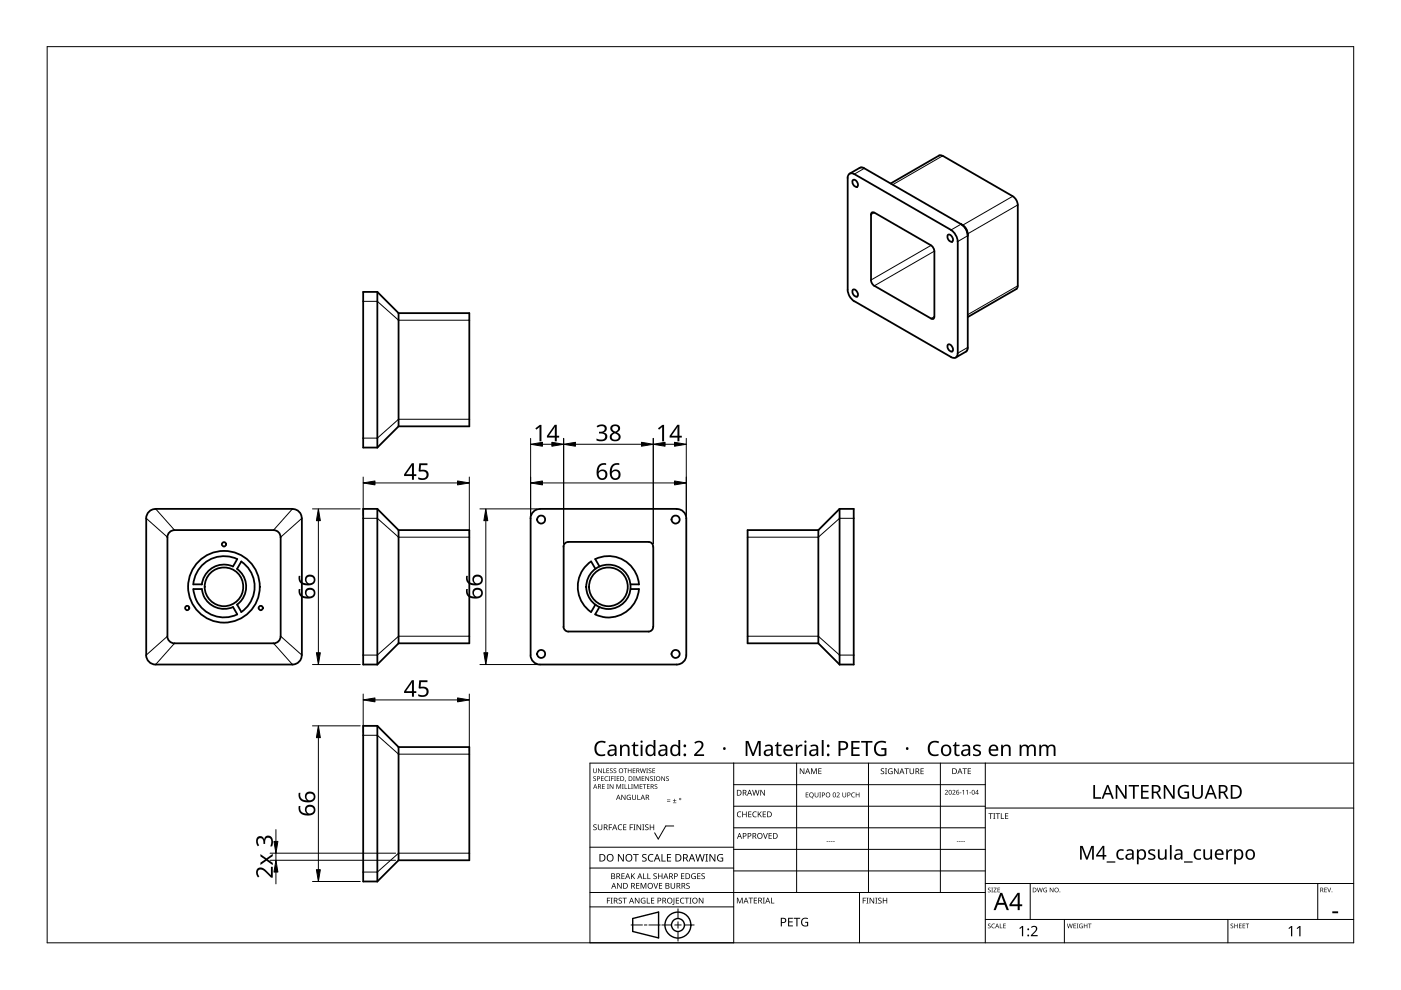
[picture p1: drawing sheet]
<svg xmlns="http://www.w3.org/2000/svg" width="297mm" height="210mm" viewBox="0 0 297 210" stroke-linecap="round" stroke-linejoin="round" font-family="sans-serif">
<g fill="none" stroke="#000" stroke-width=".38">
<path d="M179.7 37.7v23.7M180.1 36.8l2.3-1.3 .7 .1 21 12.1M180.9 38.2a.95 .95 0 0 1 .8 1.4 .95 .95 0 0 1-.8-1.4zM181.1 36.9a.86 .86 0 0 0-1-.1 .86 .86 0 0 0-.4 .9M181.1 36.9l20.5 11.9a3.3 3.3 0 0 1 1.4 2.4M199.1 33l.5-.1 .3 .2M199.1 33l-10.3 5.9M199.9 33l14.8 8.6a2.3 2.3 0 0 1 1.1 1.8v17.2M184.7 45.5l.2-.4h.5l12 6.9M184.7 59.4l.2 .7 .5 .5M184.7 45.5v13.9M197.4 52l.6 .8 .1 .5"/>
<path d="M198.1 53.2v13.9M201 49.8a1 1 0 0 1 .9 1.4 .97 .97 0 0 1-.9-1.4zM203.1 51.2v23.7M203.8 47.5a3.1 3.1 0 0 1 1.4 2.5M204.1 47.8a2.15 2.15 0 0 1 1 1.8M205.2 49.6v24.2l-.3 .7-2.3 1.3M80 61.9v33M80 61.9h-3v33h3M80 61.9l4.5 4.5M84.5 66.4v24M84.5 66.4h15v24h-15M179.7 61.4a3.3 3.3 0 0 0 1.4 2.5l20.5 11.8a.83 .83 0 0 0 1 .1 .83 .83 0 0 0 .4-.9"/>
<path d="M180.9 61.4a1 1 0 0 1 .8 1.5 .97 .97 0 0 1-.8-1.5zM185.4 60.6l12 6.9 .5 .1 .2-.4M201 73a1 1 0 0 1 .9 1.5 1 1 0 0 1-.9-1.5zM215.5 61.3l-10.3 5.9M215.8 60.6l-.3 .7M84.5 90.4l-4.5 4.5M31 109.9v29M33 107.9a1.98 1.98 0 0 0-2 2M35.5 113.9v21M37 112.4a1.52 1.52 0 0 0-1.5 1.5M37 112.4h21M50.3 118.5a6.5 6.5 0 0 0-9.3 5.4"/>
<path d="M50.3 118.5l-.9 1.6a4.7 4.7 0 0 0-6.6 3.8M58 112.4a1.45 1.45 0 0 1 1.5 1.5M59.5 113.9v21M62 107.9a1.92 1.92 0 0 1 2 2M62 107.9h-29M64 109.9v29M80 107.9h-3v33h3M80 107.9v33M80 107.9l4.5 4.5M84.5 112.4v24M84.5 112.4h15v24h-15M112.5 109.9a2.04 2.04 0 0 1 2-2h29a1.97 1.97 0 0 1 2 2"/>
<path d="M112.5 109.9v29M119.5 115.9a1.04 1.04 0 0 1 1-1h17a.96 .96 0 0 1 1 1M119.5 115.9v17M125.3 119.1a6.5 6.5 0 0 0 0 10.7M125.3 119l.9 1.6M126.2 118.5a6.5 6.5 0 0 1 9.3 5.4M126.2 118.5l.9 1.6M138.5 115.9v17M145.5 109.9v29M173.5 112.4v24M173.5 112.4h-15v24h15M178 107.9l-4.5 4.5"/>
<path d="M178 107.9h3v33h-3M178 107.9v33M31 138.9a2.02 2.02 0 0 0 2 2M35.5 134.9a1.56 1.56 0 0 0 1.5 1.5M41 124.9a6.5 6.5 0 0 0 9.3 5.4M41 123.9h1.8M42.8 124.9a4.7 4.7 0 0 0 6.6 3.8l.9 1.6M42.8 124.9h-1.8M50.3 120.6l.8-1.5a6.5 6.5 0 0 1 0 10.7l-.8-1.6a4.7 4.7 0 0 0-.1-7.6M58 136.4h-21M59.5 134.9a1.47 1.47 0 0 1-1.5 1.5M64 138.9a1.95 1.95 0 0 1-2 2"/>
<path d="M84.5 136.4l-4.5 4.5M112.5 138.9a2.03 2.03 0 0 0 2 2h29a2 2 0 0 0 2-2M119.5 132.9a1.09 1.09 0 0 0 1 1h17a.95 .95 0 0 0 1-1M126.2 128.2l-.9 1.6M127.1 128.7l-.9 1.6M133.7 124.9h1.8a6.5 6.5 0 0 1-9.3 5.4M133.7 123.9h1.8M173.5 136.4l4.5 4.5M62 140.9h-29M80 153.9h-3v33h3M80 153.9v33M80 153.9l4.5 4.5"/>
<path d="M84.5 158.4v24M84.5 158.4h15v24h-15M84.5 182.4l-4.5 4.5"/>
<circle cx="47.5" cy="115.4" r=".44"/>
<circle cx="114.7" cy="110.1" r=".86"/>
<circle cx="143.2" cy="110.1" r=".86"/>
<circle cx="39.7" cy="128.9" r=".45"/>
<circle cx="47.5" cy="124.4" r="7.6"/>
<circle cx="47.5" cy="124.4" r="4.1"/>
<circle cx="55.3" cy="128.9" r=".44"/>
<circle cx="114.7" cy="138.6" r=".86"/>
<circle cx="129" cy="124.4" r="4.1"/>
<circle cx="129" cy="124.4" r="4.7"/>
<circle cx="143.2" cy="138.6" r=".86"/>
</g>
<g fill="none" stroke="#000" stroke-width=".21">
<path d="M183.3 35.7l-2.2 1.2M199.9 33l-10.6 6.2M185.4 45.1l-.7 .4M197.4 52l-12.7 7.4M198.1 53.2l-12.7 7.4M203.8 47.5l-2.2 1.3M205.2 50l-2.1 1.2M214.7 41.6l-10.6 6.1M215.8 43.4l-10.6 6.2M77 63.9h3l4.5 4h15M198.1 67.1l-.7 .4M205.2 73.7l-2.1 1.2"/>
<path d="M215.8 60.6l-10.6 6.1M99.5 88.9h-15l-4.5 4h-3M31 109.9l4.5 4M33 107.9l4 4.5M62 107.9l-4 4.5M64 109.9l-4.5 4M77 109.9h3l4.5 4h15M181 109.9h-3l-4.5 4h-15M35.5 134.9l-4.5 4M37 136.4l-4 4.5M58 136.4l4 4.5M59.5 134.9l4.5 4"/>
<path d="M99.5 134.9h-15l-4.5 4h-3M158.5 134.9h15l4.5 4h3M77 155.9h3l4.5 4h15M99.5 180.9h-15l-4.5 4h-3"/>
</g>
<path d="M10 9.9h277v190h-277z" fill="none" stroke="#000" stroke-width=".21"/>
<g fill="none" stroke="#000" stroke-width=".21">
<path d="M125.1 179.6h30.5M142.8 175.1h-1.6l-1.6 2.8-.8-1.3M155.6 166.4h53.3M155.6 161.8v38.1h-30.5v-38.1h161.9M168.9 161.8v27.4M184.1 161.8v27.4M199.4 161.8v27.4M208.9 170.9h-53.3M208.9 175.5h-53.3M208.9 161.8v38.1M287 171.3h-78.1M125.1 192.3h30.5"/>
<path d="M125.1 189.2h83.8M133.8 196.1h2.4M136.6 196.1h.6M140 196.1h-2.4M140.3 196.1h2.1M143.1 196.1h1.3M143.7 195.4v1.4M143.7 197.5v2M143.7 192.7v2M147.2 196.1h-2.1M155.6 180.1h53.3M155.6 184h-30.5"/>
<path d="M182.2 189.2v10.7M208.9 184.7h-53.3M218.4 187.3v7.6M225.7 194.9v5M260.3 194.9v5M279.4 187.3v7.6M287 194.9h-78.1M287 187.3h-78.1"/>
</g>
<g fill="#000">
<path d="M141.4 169.8h.7v.2h-.7zM141.4 169.5h.7v.1h-.7zM142.7 170.2h.7v.1h-.7zM143 169.4l.1 .3h.3l-.3 .1v.3l-.1-.3h-.3l.3-.1zM170.8 168h.6v.1h-.4v.4h.4v.1h-.4v.3h.4v.2h-.6zM172.7 168h.2v.7a.26 .26 0 0 0 .2 .3 .26 .26 0 0 0 .3-.3v-.7h.1v.7a.39 .39 0 0 1-.4 .4 .39 .39 0 0 1-.4-.4zM173.7 168h.4l-.1 .1 .1 1h-.4l.1-.1zM177.4 168.1a.37 .37 0 0 1 .6 .1 .37 .37 0 0 1-.3 .5l-.2 .2h.5v.2h-.6l.2-.4a.27 .27 0 0 0 .3-.4 .27 .27 0 0 0-.4-.1zM178.6 168h.1v.7a.26 .26 0 0 0 .3 .3 .26 .26 0 0 0 .3-.3v-.7h.1v.7a.39 .39 0 0 1-.4 .4 .39 .39 0 0 1-.4-.4zM180.6 168.2l.4-.2 .3 .1-.1 .1a.41 .41 0 0 0-.6 .4 .41 .41 0 0 0 .6 .3 .48 .48 0 0 1-.7-.1 .48 .48 0 0 1 .1-.6zM181.4 168h.2v.5h.5v-.5h.1v1.1h-.1v-.5h-.5v.5h-.2zM216.1 196.8l.6-.5h.2v2.2h-.2v-1.9l-.4 .4z"/>
<path d="M218.6 196.5a.76 .76 0 0 1 1.2 0 .76 .76 0 0 1-.3 1.2l-.6 .6h1.1v.2h-1.4v-.2l.7-.8a.52 .52 0 0 0 .3-.8 .52 .52 0 0 0-.9 0zM273.2 196.8l.6-.5h.2v2.2h-.3v-1.9l-.4 .4zM274.9 196.8l.6-.5h.2v2.2h-.2v-1.9l-.4 .4z"/>
<path d="M144 169.4a.24 .24 0 0 1 .4 0 .24 .24 0 0 1-.4 0zM144.1 169.4a.14 .14 0 0 0 .2 0 .14 .14 0 0 0-.2 0z"/>
<path d="M171.7 168.2l.2-.2a.47 .47 0 0 1 .6 .5l-.3 .5 .3 .3-.4-.2a.54 .54 0 0 1-.5-.4 .54 .54 0 0 1 .1-.5zM171.7 168.5a.4 .4 0 0 0 .8 0 .4 .4 0 0 0-.8 0z"/>
<path d="M174.3 168h.2a.34 .34 0 0 1 .4 .4 .34 .34 0 0 1-.5 .3v.4h-.1zM174.4 168.1v.4a.25 .25 0 0 0 .4-.2 .25 .25 0 0 0-.4-.2z"/>
<path d="M175 168.5a.51 .51 0 0 1 1 0 .51 .51 0 0 1-1 0zM175.2 168.5a.4 .4 0 0 0 .8 0 .4 .4 0 0 0-.8 0z"/>
<path d="M176.7 168.1l.3-.1 .2 .3v.5l-.2 .2h-.3l-.1-.2zM176.8 168.2l-.1 .3a.27 .27 0 0 0 .2 .5 .27 .27 0 0 0 .2-.5l-.1-.3z"/>
<path d="M179.7 168h.2a.34 .34 0 0 1 .4 .4 .34 .34 0 0 1-.5 .3v.4h-.1zM179.8 168.1v.4a.25 .25 0 0 0 .4-.2 .25 .25 0 0 0-.4-.2z"/>
<path d="M212.1 189.3h.4l1.4 3.7h-.5l-.4-1.2h-1.5l-.4 1.2h-.4zM212.3 189.8l-.6 1.6h1.2z"/>
<path d="M215.7 189.3h.5v2.4h.5v.4h-.5v.9h-.4v-.9h-1.8v-.3zM215.8 189.8l-1.3 1.9h1.3z"/>
<circle cx="218" cy="198.3" r=".2"/>
<circle cx="218" cy="197" r=".2"/>
</g>
<g fill="none" stroke="#000" stroke-width=".3">
<path d="M134.1 194.7l5.5-1.3v5.5l-5.5-1.4z"/>
<circle cx="143.7" cy="196.1" r="2.74"/>
<circle cx="143.7" cy="196.1" r="1.37"/>
</g>
<g fill="none" stroke="#000" stroke-width=".21">
<path d="M112.5 92.9v16.4M115 94.2h2M119.5 92.9v22.4M122 94.2h14M138.5 92.9v22.4M141 94.2h2M145.5 92.9v16.4M67.5 110.4v28M76.4 107.9h-10.1M77 101.1v8.2M97 102.4h-17.5M99.5 101.1v12.2"/>
<path d="M103 110.4v28M113.9 107.9h-12.1M143 102.4h-28M66.3 140.9h10.1M66.3 153.9h10.1M67.5 156.4v28M77 147.1v8.2M79.5 148.4h17.5M99.5 147.1v12.2M101.8 140.9h12.1M58.5 175.9v2.5M57.3 182.4h26.6"/>
<path d="M57.3 180.9h26.6M58.5 184.9v2.5M58.5 180.9v1.5M76.4 186.9h-10.1"/>
</g>
<g fill="#000" stroke="#000" stroke-width=".21">
<path d="M112.5 94.2l2.5-.4v.8zM117 93.8l2.5 .4-2.5 .4zM119.5 94.2l2.5-.4v.8zM136 93.8l2.5 .4-2.5 .4zM138.5 94.2l2.5-.4v.8zM143 93.8l2.5 .4-2.5 .4zM67.5 107.9l.4 2.5h-.8zM77 102.4l2.5-.4v.8zM97 102l2.5 .4-2.5 .4zM103 107.9l.4 2.5h-.8zM112.5 102.4l2.5-.4v.8zM143 102l2.5 .4-2.5 .4z"/>
<path d="M67.1 138.4h.8l-.4 2.5zM102.6 138.4h.8l-.4 2.5zM67.5 153.9l.4 2.5h-.8zM77 148.4l2.5-.4v.8zM97 148l2.5 .4-2.5 .4zM58.1 178.4h.8l-.4 2.5zM58.5 182.4l.4 2.5h-.8zM67.1 184.4h.8l-.4 2.5z"/>
</g>
<g fill="#000">
<path d="M88.9 98.2h1.7v.4h-1.3l-.1 1a1.17 1.17 0 0 1 1.7 1 1.17 1.17 0 0 1-1.6 1.2l-.6-.2v-.4a1.03 1.03 0 0 0 1.7-.5 .93 .93 0 0 0-1.4-.7l-.2-.1zM113.5 90.8l.9-.7h.4v3.5h-.4v-3.1l-.7 .6zM126.5 90.3a1.25 1.25 0 0 1 1.2-.4 1.25 1.25 0 0 1 1 1 .85 .85 0 0 1-.8 .8 .93 .93 0 0 1 .9 1 .93 .93 0 0 1-1.1 .9l-1.2-.2v-.4a1.24 1.24 0 0 0 1.8-.3 .71 .71 0 0 0-1-.8h-.3v-.4a.81 .81 0 0 0 .9 0 .81 .81 0 0 0 .3-.8 1.02 1.02 0 0 0-1.5-.1zM139.5 90.8l.9-.7h.4v3.5h-.4v-3.1l-.7 .6zM88.9 144.2h1.7v.4h-1.3l-.1 1a1.17 1.17 0 0 1 1.7 1 1.17 1.17 0 0 1-1.6 1.2l-.6-.2v-.4a1.03 1.03 0 0 0 1.7-.5 .93 .93 0 0 0-1.4-.7l-.2-.1zM54.5 177.6a.85 .85 0 0 1 .9-.3 .85 .85 0 0 1 .6 .7 .93 .93 0 0 1 1-.9 .93 .93 0 0 1 .9 1.1l-.2 1.3h-.4a1.24 1.24 0 0 0-.3-1.9 .71 .71 0 0 0-.8 1v.3h-.4a.81 .81 0 0 0 0-.8 .81 .81 0 0 0-.8-.3 1.02 1.02 0 0 0-.1 1.4l-.2 .2a1.65 1.65 0 0 1-.2-1.8zM55.2 181.1l1.3 .9 1.3-1v.5l-1 .7 1 .8v.4l-1.3-.9-1.3 .9v-.5l1-.7-1-.6zM54.5 184.2a1.5 1.5 0 0 1 2.2 .6l.7 .7v-1.7h.4v2.3h-.3l-1.1-1.1a.98 .98 0 0 0-1.7-.3v.5l.3 .6-.3 .2a1.46 1.46 0 0 1-.2-1.8z"/>
<path d="M117.6 90.1h.4v2.3h.6v.4h-.6v.8h-.4v-.8h-1.6v-.4zM117.6 90.5l-1.2 1.9h1.2z"/>
<path d="M129.5 90.3a1.03 1.03 0 0 1 1.3-.3 1.03 1.03 0 0 1 .6 1.2l-.6 .5a1 1 0 0 1 .7 1.3 1 1 0 0 1-1.3 .6 .94 .94 0 0 1-.9-.9 .94 .94 0 0 1 .7-1l-.1-.1a.88 .88 0 0 1-.4-1.3zM129.7 92.6a.7 .7 0 0 0 1.4 0 .7 .7 0 0 0-1.4 0zM129.9 90.9a.58 .58 0 0 0 1.1 0 .58 .58 0 0 0-1.1 0z"/>
<path d="M143.6 90.1h.4v2.3h.6v.4h-.6v.8h-.4v-.8h-1.6v-.4zM143.6 90.5l-1.2 1.9h1.2z"/>
<path d="M87.3 98.2h.5v2.3h.5v.4h-.5v.8h-.5v-.8h-1.6v-.3zM87.3 98.7l-1.2 1.8h1.2z"/>
<path d="M127 98.6l.5-.3 .6-.1h.4v.4a1.18 1.18 0 0 0-1.6 1.4 1.08 1.08 0 0 1 1.7-.2 1.08 1.08 0 0 1-.1 1.7 1.22 1.22 0 0 1-1.5 .1 1.22 1.22 0 0 1-.5-1.4l.1-.9zM126.9 100.6a.76 .76 0 0 0 1.5 0 .76 .76 0 0 0-1.5 0z"/>
<path d="M129.8 98.6l.5-.3 .6-.1h.4v.4a1.18 1.18 0 0 0-1.6 1.4 1.08 1.08 0 0 1 1.6-.2 1.08 1.08 0 0 1 0 1.7 1.22 1.22 0 0 1-1.5 .1 1.22 1.22 0 0 1-.5-1.4l.1-.9zM129.7 100.6a.76 .76 0 0 0 1.5 0 .76 .76 0 0 0-1.5 0z"/>
<path d="M63.3 124.9h.4a1.18 1.18 0 0 0 1.4 1.6 1.08 1.08 0 0 1-.1-1.7 1.08 1.08 0 0 1 1.6 .1 1.22 1.22 0 0 1 .1 1.5 1.22 1.22 0 0 1-1.4 .5 1.63 1.63 0 0 1-2-2zM65 125.7a.76 .76 0 0 0 1.5 0 .76 .76 0 0 0-1.5 0z"/>
<path d="M63.3 122.1h.4a1.18 1.18 0 0 0 1.4 1.6 1.08 1.08 0 0 1-.1-1.6 1.08 1.08 0 0 1 1.6 0 1.22 1.22 0 0 1 .1 1.5 1.22 1.22 0 0 1-1.4 .5 1.63 1.63 0 0 1-2-2zM65 122.9a.76 .76 0 0 0 1.5 0 .76 .76 0 0 0-1.5 0z"/>
<path d="M98.8 124.9h.4a1.18 1.18 0 0 0 1.4 1.6 1.08 1.08 0 0 1-.1-1.7 1.08 1.08 0 0 1 1.6 .1 1.28 1.28 0 0 1 0 1.6 1.28 1.28 0 0 1-1.5 .4 1.58 1.58 0 0 1-1.8-2zM100.5 125.8a.76 .76 0 0 0 1.5 0 .76 .76 0 0 0-1.5 0z"/>
<path d="M98.8 122.1h.4a1.18 1.18 0 0 0 1.4 1.6 1.08 1.08 0 0 1-.1-1.6 1.08 1.08 0 0 1 1.6 0 1.28 1.28 0 0 1 0 1.6 1.28 1.28 0 0 1-1.5 .4 1.58 1.58 0 0 1-1.8-2zM100.5 123a.76 .76 0 0 0 1.5 0 .76 .76 0 0 0-1.5 0z"/>
<path d="M87.3 144.2h.5v2.3h.5v.4h-.5v.8h-.5v-.8h-1.6v-.3zM87.3 144.7l-1.2 1.8h1.2z"/>
<path d="M63.3 170.9h.4a1.18 1.18 0 0 0 1.4 1.6 1.08 1.08 0 0 1-.1-1.6 1.08 1.08 0 0 1 1.6 0 1.22 1.22 0 0 1 .1 1.5 1.22 1.22 0 0 1-1.4 .5 1.63 1.63 0 0 1-2-2zM65 171.7a.76 .76 0 0 0 1.5 0 .76 .76 0 0 0-1.5 0z"/>
<path d="M63.3 168.1h.4a1.18 1.18 0 0 0 1.4 1.6 1.08 1.08 0 0 1-.1-1.6 1.08 1.08 0 0 1 1.6 0 1.22 1.22 0 0 1 .1 1.5 1.22 1.22 0 0 1-1.4 .5 1.63 1.63 0 0 1-2-2zM65 168.9a.76 .76 0 0 0 1.5 0 .76 .76 0 0 0-1.5 0z"/>
</g>
<g fill="#000">
<path d="M126.4 157.5a1.78 1.78 0 0 1 2-.3l-.1 .4-.9-.2a1.31 1.31 0 0 0-.9 1.7 1.31 1.31 0 0 0 1.8 .8v.3a1.64 1.64 0 0 1-2-.4 1.64 1.64 0 0 1-.1-2zM168.7 157.9h.3l.1 .4 .4-.4h.6v.3l-.6 .1-.3 .3-.1 1.7h-.4zM185.7 157.5a2.04 2.04 0 0 1 2.2-.3l-.2 .4a1.32 1.32 0 0 0-2 1 1.32 1.32 0 0 0 1.8 1.3v-.9h-.7v-.4h1.1v1.6h-.2a1.7 1.7 0 0 1-2.2-.5 1.7 1.7 0 0 1 .2-2.2zM197.1 157.5a1.78 1.78 0 0 1 2-.3l-.2 .4a1.25 1.25 0 0 0-1.5 .1 1.25 1.25 0 0 0-.2 1.5 1.21 1.21 0 0 0 1.8 .7v.3a1.64 1.64 0 0 1-2-.4 1.64 1.64 0 0 1-.1-2zM206.4 158.1a1.41 1.41 0 0 1 1.6-.1l-.2 .3-.5-.1a.38 .38 0 0 0-.6 .1 .38 .38 0 0 0 .4 .5l.2 .1a.86 .86 0 0 1 .7 .7 1.09 1.09 0 0 1-1.7 .6v-.4l.8 .2 .4-.1v-.4l-.5-.3a.71 .71 0 0 1-.6-1.1zM125.8 164.7l.4-.1 .1 .1a.24 .24 0 0 0-.3 0 .24 .24 0 0 0-.1 .3 .24 .24 0 0 0 .4 .1 .32 .32 0 0 1-.1 .5 .32 .32 0 0 1-.4-.2 .24 .24 0 0 0 .3 .2 .24 .24 0 0 0 0-.4l-.3-.2zM125.8 162.9h.1v.7a.26 .26 0 0 0 .2 .2 .26 .26 0 0 0 .3-.2v-.7h.1v.7a.38 .38 0 0 1-.4 .3 .38 .38 0 0 1-.3-.3zM125.8 174.9l.5-.1h.2v.2a.25 .25 0 0 0-.4-.1 .25 .25 0 0 0 0 .4 .4 .4 0 0 1 .4 .3 .4 .4 0 0 1-.2 .4 .4 .4 0 0 1-.5-.2v.1a.27 .27 0 0 0 .5 0 .27 .27 0 0 0-.1-.4l-.4-.2zM126.8 162.9h.1l.6 .8v-.8h.1v1h-.2l-.5-.8v.8h-.1zM126.8 174.8h.1v.8a.32 .32 0 0 0 .3 .3 .32 .32 0 0 0 .3-.3v-.8h.2v.8a.47 .47 0 0 1-.5 .4 .47 .47 0 0 1-.4-.4zM127.9 162.9h.1v.9h.4v.1h-.5zM127.4 164.6h.6v.1h-.4v.3h.4l-.4 .1v.4h.4v.1h-.6z"/>
<path d="M127.7 166.3h.5v.1h-.4v.3h.4l-.4 .1v.4h.4v.1h-.5zM128.3 164.7l.6-.1-.3 .1a.41 .41 0 0 0-.3 .5 .41 .41 0 0 0 .6 .3 .47 .47 0 0 1-.7-.1 .47 .47 0 0 1 .1-.7zM128.7 166.3h.4l-.1 .9 .1 .1h-.4l.1-.1zM128.6 162.9h.5v.1h-.4v.3h.4l-.4 .1v.4h.4v.1h-.5zM129.1 174.8h.7v.1h-.6v.5h.5v.1h-.5v.5h-.1zM129 164.6h.4l-.1 .1 .1 .9h-.4l.1-.1zM129.6 164.6h.5v.1h-.4v.4h.4l-.4 .1v.4h-.1zM129.4 163l.3-.1 .2 .2a.24 .24 0 0 0-.4-.1 .24 .24 0 0 0 0 .3 .24 .24 0 0 0 .3 .1l.1 .2-.1 .2-.4 .1-.1-.1a.24 .24 0 0 0 .4 .1 .24 .24 0 0 0 0-.4l-.4-.2zM129.3 166.3h.1l.5 .8v-.8h.2v1h-.2l-.5-.9v.9h-.1zM130.2 164.6h.4l-.1 .9 .1 .1h-.4l.1-.1zM130.1 163l.4-.1 .1 .2a.24 .24 0 0 0-.3-.1 .24 .24 0 0 0-.1 .3 .24 .24 0 0 0 .4 .1l.1 .2-.1 .2-.4 .1-.1-.1a.24 .24 0 0 0 .3 .1 .24 .24 0 0 0 0-.4l-.3-.2zM130.7 166.3h.2l.3 .8 .3-.8h.2v1h-.1v-.9l-.5 .9-.3-.9v.9h-.1z"/>
<path d="M130.8 164.6h.5v.1h-.4v.3h.4l-.4 .1v.4h.4v.1h-.5zM131.1 174.9l.5-.1h.3l-.1 .2a.49 .49 0 0 0-.7 .4 .49 .49 0 0 0 .8 .4 .57 .57 0 0 1-.8 0 .57 .57 0 0 1 0-.8zM131.9 166.3h.3l-.1 .1 .1 .9h-.3l.1-.1zM132.4 166.3h.2v.9h.4v.1h-.6zM131.7 168.5h.2l.6 .9v-.9h.1v1.1h-.2l-.5-.9v.9h-.2zM132.2 162.9h.8l-.3 .1v.9h-.2v-.9zM132.5 165.4h.2l-.2 .4zM132.1 174.8h.7v.1h-.5v.4h.5v.1h-.5v.5h.5v.1h-.7zM131.5 157.9h.3v.3a.91 .91 0 0 1 1-.3 .91 .91 0 0 1 .7 .8v1.6h-.4v-1.5a.64 .64 0 0 0-.8-.6 .64 .64 0 0 0-.4 .8v1.3h-.4zM133.2 166.3h.1v.9h.4v.1h-.5zM133 168.6l.5-.1 .2 .1v.1a.45 .45 0 0 0-.7 .3 .45 .45 0 0 0 .6 .5v-.3h-.2v-.2h.4v.6a.6 .6 0 0 1-.8-.2 .6 .6 0 0 1 0-.8zM133.5 174.8h.7v.1h-.5v.5h.5v.1h-.5v.5h-.2z"/>
<path d="M133.1 162.9h.1v.4h.6v-.4h.1v1h-.1v-.5h-.6v.5h-.1zM133.8 166.3h.4l-.1 .1 .1 .9h-.4l.1-.1zM134.2 164.6h.4l-.1 .1 .1 .9h-.4l.1-.1zM134.2 162.9h.5v.1h-.4v.3h.4l-.4 .1v.4h.4v.1h-.5zM134.3 174.8h.4l-.1 .1v1l.1 .1h-.4l.1-.1v-1zM134.4 166.3h.1l.4 .8 .3-.8h.2v1h-.2v-.9l-.4 .9-.3-.9v.9h-.1zM134 168.5h.1v.7a.28 .28 0 0 0 .3 .3 .28 .28 0 0 0 .3-.3v-.7h.1v.7a.42 .42 0 0 1-.4 .4 .42 .42 0 0 1-.4-.4zM134.4 157.3h.2v.6h.7v.3h-.7v1.4l.3 .4h.5v.3a.73 .73 0 0 1-1.2-.7v-1.4h-.3v-.2l.4-.1zM135.1 168.5h.2v1h.4v.1h-.6zM134.8 164.6h.2l.3 .8 .3-.8h.2v1h-.1v-.9l-.5 .9-.3-.9v.9h-.1zM135 174.8h.1l.7 1v-1h.1v1.2h-.1l-.7-1v1h-.1zM135.6 166.3h.6v.1h-.4v.3h.4l-.4 .1v.4h.4v.1h-.6z"/>
<path d="M136.2 174.8h.4l-.1 .1v1l.1 .1h-.4l.1-.1v-1zM136.1 164.6h.5v.1h-.4v.3h.4l-.4 .1v.4h.4v.1h-.5zM135.7 162.9h.1l.2 .9 .2-.9h.2l.2 .9 .2-.9h.1l-.2 1h-.2l-.2-.8-.2 .8h-.2zM136.3 166.3h.7l-.3 .1v.9h-.1v-.9zM137 162.9h.4l-.1 .1 .1 .9h-.4l.1-.1zM136.8 174.9l.4-.1h.3l-.1 .2a.25 .25 0 0 0-.3-.1 .25 .25 0 0 0 0 .4 .42 .42 0 0 1 .4 .5 .42 .42 0 0 1-.7 .2v-.1a.27 .27 0 0 0 .5 0 .27 .27 0 0 0-.1-.4l-.4-.2zM136.8 164.6h.2l.5 .8v-.8h.1v1h-.1l-.6-.8v.8h-.1zM137.2 166.3h.5v.1h-.4v.3h.4l-.4 .1v.4h.4v.1h-.5zM137.6 163l.3-.1 .2 .2a.24 .24 0 0 0-.4-.1 .24 .24 0 0 0 0 .3 .24 .24 0 0 0 .3 .1l.1 .2-.1 .2-.4 .1-.1-.1a.24 .24 0 0 0 .4 .1 .24 .24 0 0 0 0-.4l-.4-.2zM137.9 164.7l.3-.1 .2 .1a.24 .24 0 0 0-.3 0 .24 .24 0 0 0-.1 .3 .24 .24 0 0 0 .3 .1 .32 .32 0 0 1 0 .5 .32 .32 0 0 1-.5-.2 .24 .24 0 0 0 .4 .2 .24 .24 0 0 0 0-.4l-.3-.2zM137.8 174.8h.1v.5h.6v-.5h.2v1.2h-.2v-.6h-.6v.6h-.1zM138.3 162.9h.6v.1h-.4v.3h.4l-.4 .1v.4h.4v.1h-.6z"/>
<path d="M138.6 164.6h.3l-.1 .9 .1 .1h-.3l.1-.1zM138.8 166.4l.4-.1 .1 .1a.24 .24 0 0 0-.3 0 .24 .24 0 0 0-.1 .3 .24 .24 0 0 0 .4 .1 .31 .31 0 0 1-.1 .5 .31 .31 0 0 1-.4-.2 .24 .24 0 0 0 .3 .1 .24 .24 0 0 0 0-.3l-.3-.3zM140.2 164.6h.2l.5 .8v-.8h.1v1h-.1l-.6-.8v.8h-.1zM141.3 164.7l.3-.1 .2 .1a.24 .24 0 0 0-.4 0 .24 .24 0 0 0 0 .3 .24 .24 0 0 0 .3 .1 .32 .32 0 0 1 0 .5 .32 .32 0 0 1-.5-.2 .24 .24 0 0 0 .4 .2 .24 .24 0 0 0 0-.4l-.3-.2zM147.2 157.4a1.06 1.06 0 0 1 1.2-.4 1.06 1.06 0 0 1 .7 1.1l-.3 .6-1.1 1.2h1.6v.4h-2.1v-.3l1.1-1.2a.76 .76 0 0 0 .5-.7 .76 .76 0 0 0-.5-.7l-.9 .3zM156.4 172.2l.4-.2 .4 .1-.1 .1a.49 .49 0 0 0-.7 .5 .49 .49 0 0 0 .7 .4 .57 .57 0 0 1-.8 0 .57 .57 0 0 1 .1-.8zM157.4 172.1h.1v.5h.7v-.5h.1v1.2h-.1v-.6h-.7v.6h-.1zM158.6 172.1h.7v.1h-.5v.4h.5v.1h-.5v.4h.5v.2h-.7zM158.1 157.1h.6l1 2.6 1-2.6h.6v3.2h-.4v-2.8l-1.1 2.8h-.3l-1-2.8v2.8h-.4zM159.7 172.2l.3-.2 .4 .1v.1h-.3a.49 .49 0 0 0-.4 .6 .49 .49 0 0 0 .7 .3 .57 .57 0 0 1-.8 0 .57 .57 0 0 1 0-.8zM159.5 167.5h.1l.3 1 .3-1h.1l.3 1 .3-1h.1l-.3 1.2h-.2l-.3-1-.2 1h-.2zM160.7 172.1h.1v.6l.6-.6h.1l-.5 .5 .5 .7h-.1l-.5-.6-.1 .6h-.1z"/>
<path d="M161.8 176.6h.1l.4 1.1 .3-1.1h.2l-.4 1.2h-.2zM161.2 167.5h.2l.6 1v-1h.2v1.2h-.2l-.7-1 .1 1h-.2zM161.7 172.1h.7v.1h-.5v.4h.5v.1h-.5v.4h.5v.2h-.7zM163 176.6h.6v.2h-.5v.3h.5v.2h-.5v.4h.5v.1h-.6zM164.8 157.3h.2v.6h.7v.3h-.7v1.4l.2 .4h.5v.3a.73 .73 0 0 1-1.1-.7v-1.4h-.3v-.2l.3-.1zM169.6 162.9h.2l.6 1v-1h.1v1.2h-.1l-.7-1v1h-.1zM172 162.9h.2l.4 1 .3-1h.3v1.2h-.2v-1l-.4 1h-.1l-.4-1v1h-.1zM173.5 162.9h.7v.1h-.6v.4h.5v.1h-.5v.5h.6v.1h-.7zM175.3 178.4h.3v.1h-.3zM175.7 178.4h.4v.1h-.4zM176.2 178.4h.3v.1h-.3zM176.6 178.4h.4v.1h-.4z"/>
<path d="M180.5 157.1h1.8v.4h-1.4v.9h1.3v.4h-1.3v1.1h1.4v.4h-1.8zM182.6 157.1h2.4v.4h-1v2.8h-.4v-2.8h-1zM186.8 163l.4-.1 .3 .1-.1 .1a.25 .25 0 0 0-.4-.1 .25 .25 0 0 0 0 .4 .42 .42 0 0 1 .5 .5 .42 .42 0 0 1-.7 .2v-.1a.27 .27 0 0 0 .4 0 .27 .27 0 0 0 0-.4l-.4-.2zM187.6 162.9h.5l-.2 .1v1l.2 .1h-.5l.2-.1v-1zM188.4 163.1l.6-.2 .2 .1v.1a.5 .5 0 0 0-.8 .4 .5 .5 0 0 0 .7 .5v-.4h-.3v-.1h.5v.6a.66 .66 0 0 1-.9-.1 .66 .66 0 0 1 0-.9zM189.5 162.9h.2l.7 1v-1h.1v1.2h-.2l-.6-1v1h-.2zM191.8 162.9h.9v.1h-.4v1.1h-.1v-1.1h-.4zM192.9 162.9h.1v.8a.32 .32 0 0 0 .3 .3 .32 .32 0 0 0 .3-.3v-.8h.2v.8a.47 .47 0 0 1-.5 .4 .47 .47 0 0 1-.4-.4zM195.2 162.9h.6v.1h-.5v.4h.5v.2h-.5v.4h.5v.1h-.6zM200.3 167.6a.36 .36 0 0 1 .6 0 .36 .36 0 0 1-.2 .6l-.2 .2h.5v.1h-.7l.3-.4a.27 .27 0 0 0 .3-.4 .27 .27 0 0 0-.5 0zM201.9 167.6a.36 .36 0 0 1 .6 0 .36 .36 0 0 1-.2 .6l-.2 .2h.5v.1h-.7l.3-.4a.27 .27 0 0 0 .3-.4 .27 .27 0 0 0-.5 0zM202.9 178.4h.3v.1h-.3z"/>
<path d="M202.5 157.3h.3v.6h.6v.3h-.6v1.4l.2 .4h.5v.3a.73 .73 0 0 1-1.1-.7v-1.4h-.4v-.2l.4-.1zM203.3 178.4h.4v.1h-.4zM203.5 168.1l.3 .1zM203.8 178.4h.3v.1h-.3zM204.3 178.4h.3v.1h-.3zM204 167.7l.4-.2v1h-.1v-.9zM204.1 162.9h.9v.1h-.4v1.1h-.1v-1.1h-.4zM204.8 167.7l.4-.2v1h-.1v-.9zM205.5 168.1l.4 .1zM205.2 162.9h.7v.1h-.6v.4h.5v.1h-.5v.5h.6v.1h-.7zM209.6 172.4h.9v.2h-.4v1h-.1v-1h-.4zM210.6 172.4h.4l-.1 .1v1l.1 .1h-.4l.1-.1v-1z"/>
<path d="M211.1 172.4h.9v.2h-.4v1h-.1v-1h-.4zM212.2 172.4h.2v1.1h.5v.1h-.7zM213.1 172.4h.7v.2h-.6v.3h.5v.2h-.5v.4h.6v.1h-.7zM212.3 157.9h.3v.3a.91 .91 0 0 1 1-.3 .91 .91 0 0 1 .7 .8v1.6h-.4v-1.5a.64 .64 0 0 0-.8-.6 .64 .64 0 0 0-.4 .8v1.3h-.4zM216.2 157.9h.3l.1 .3a.91 .91 0 0 1 1.4 .1 .85 .85 0 0 1 1-.4 .85 .85 0 0 1 .6 .8v1.6h-.4v-1.6a.59 .59 0 0 0-.7-.5 .59 .59 0 0 0-.4 .8v1.3h-.4v-1.6a.6 .6 0 0 0-.8-.5 .6 .6 0 0 0-.3 .8v1.3h-.4zM220.4 157.9h.3v.3a.9 .9 0 0 1 1.5 .1 .85 .85 0 0 1 1-.4 .85 .85 0 0 1 .6 .8v1.6h-.4v-1.6a.59 .59 0 0 0-.7-.5 .59 .59 0 0 0-.4 .8v1.3h-.4v-1.6a.6 .6 0 0 0-.8-.5 .6 .6 0 0 0-.4 .8v1.3h-.3zM231.8 166.4h.4v2.6h1.2v.4h-1.6zM236.6 166.4h.4l1.5 2.5v-2.5h.4v3h-.5l-1.5-2.5v2.5h-.3zM239.3 166.4h2.2v.4h-.9v2.6h-.4v-2.6h-.9zM241.9 166.4h1.7v.4h-1.3v.9h1.2v.3h-1.2v1h1.3v.4h-1.7zM246.7 166.4h.5l1.5 2.5v-2.5h.3v3h-.4l-1.5-2.5v2.5h-.4zM250.1 166.8a1.87 1.87 0 0 1 2-.2l-.2 .3a1.2 1.2 0 0 0-1.8 .9 1.2 1.2 0 0 0 1.6 1.2v-.9h-.6v-.3h1v1.4a1.59 1.59 0 0 1-2.4-.8v-.2a1.67 1.67 0 0 1 .4-1.4z"/>
<path d="M252.8 166.4h.3v1.9a.76 .76 0 0 0 .8 .8 .76 .76 0 0 0 .8-.8v-1.9h.3v1.9a1.12 1.12 0 0 1-1.1 1.1 1.12 1.12 0 0 1-1.1-1.1zM128.7 190.3h.7v.2h-.6v.4h.5v.1h-.5v.6h-.1zM129.5 190.3h.4l-.1 .2v.9l.1 .2h-.4l.1-.2v-.9zM130.8 187.2h.2l.7 1v-1h.1v1.2h-.2l-.6-1v1h-.2zM131.2 190.5l.4-.2 .3 .1-.1 .1a.25 .25 0 0 0-.4-.1 .25 .25 0 0 0 0 .4l.4 .2 .1 .4-.4 .2-.4-.1 .1-.1a.27 .27 0 0 0 .4 .1 .27 .27 0 0 0 0-.5l-.4-.2zM131 181.1h.2l.9 1.3v-1.3h.2v1.6h-.3l-.8-1.3v1.3h-.2zM131.8 185.2h.6v.1h-.5v.4h.5v.1h-.5v.4h.5v.2h-.6zM132 190.3h.9v.2h-.4v1.1h-.1v-1.1h-.4zM133.8 185.2h.1v.6l.6-.6h.2l-.5 .5 .5 .7h-.2l-.4-.6-.2 .6h-.1zM134.2 181.1h1.2v.2h-.5v1.4h-.2v-1.4h-.5zM134.9 187.2h.7v.1h-.6v.4h.5v.2h-.5v.4h.6v.1h-.7zM134.6 190.3h.2l.6 1.1v-1.1h.2v1.3h-.2l-.7-1v1h-.1z"/>
<path d="M135.8 187.2h.2l.4 1 .4-1h.2v1.2h-.1v-1l-.4 1h-.1l-.4-1v1h-.2zM136.4 185.2h.1v1h.6v.2h-.7zM136 190.5l.5-.2 .3 .1v.1a.5 .5 0 0 0-.8 .4 .5 .5 0 0 0 .7 .5v-.3h-.3v-.2h.4v.6a.66 .66 0 0 1-.8-.1 .66 .66 0 0 1 0-.9zM136.2 181.2l.3-.1h.6l-.2 .2a.33 .33 0 0 0-.6 .1 .33 .33 0 0 0 .5 .4l.3 .4a.64 .64 0 0 1-1 .4v-.2l.2 .1a.35 .35 0 0 0 .6-.2 .35 .35 0 0 0-.5-.4l-.2-.3zM137.1 190.3h.2v1.1h.5v.2h-.7zM137.3 185.2h.1v1h.5v.2h-.6zM137.6 181.3l.4-.2 .6 .1-.1 .1-.4-.1a.64 .64 0 0 0-.5 .9 .64 .64 0 0 0 .9 .3v.2a.83 .83 0 0 1-1-.3 .83 .83 0 0 1 .1-1zM138.5 187.2h.2l.3 1.1 .4-1.1h.1l-.4 1.2h-.1zM138 190.3h.7v.2h-.5v.4h.5v.1h-.5v.4h.5v.2h-.7zM138.6 185.3l.4-.1h.3l-.1 .1a.25 .25 0 0 0-.4-.1 .25 .25 0 0 0 0 .4 .42 .42 0 0 1 .5 .6 .42 .42 0 0 1-.7 .2v-.2a.27 .27 0 0 0 .4 .1 .27 .27 0 0 0-.1-.4l-.3-.3zM140.2 181.1h.2v1.4h.7v.2h-.9zM139.7 187.2h.7v.1h-.5v.4h.5v.2h-.5v.4h.5v.1h-.7z"/>
<path d="M139.5 185.2h.2v.5h.6v-.5h.2v1.2h-.2v-.6h-.6v.6h-.2zM141.4 181.1h.9v.2h-.7v.4h.6v.2h-.6v.6h.7v.2h-.9zM142.8 190.3h.2v1.3l-.2 .2-.2 .1-.1-.2 .3-.1zM142.2 187.2h.1v.8a.32 .32 0 0 0 .4 .3 .32 .32 0 0 0 .3-.3v-.8h.1v.8a.47 .47 0 0 1-.4 .4 .47 .47 0 0 1-.5-.4zM143.3 190.3h.7v.2h-.6v.4h.5v.1h-.5v.4h.6v.2h-.7zM144.3 190.5l.4-.2 .4 .1-.1 .1h-.2a.49 .49 0 0 0-.4 .6 .49 .49 0 0 0 .6 .3 .57 .57 0 0 1-.7 0 .57 .57 0 0 1 0-.8zM144.4 185.2h.7v.1h-.5v.4h.4v.1h-.4v.4h.5v.2h-.7zM145.2 190.3h.9v.2h-.4v1.1h-.2v-1.1h-.3zM145.6 187.3l.4-.1 .2 .1v.1a.25 .25 0 0 0-.4-.1 .25 .25 0 0 0 0 .4 .42 .42 0 0 1 .4 .5 .42 .42 0 0 1-.6 .2v-.1a.27 .27 0 0 0 .4 0 .27 .27 0 0 0-.1-.4l-.4-.2zM146.2 190.3h.4l-.1 .2v.9l.1 .2h-.4l.1-.2v-.9zM146.7 185.3l.6-.1h.2v.2a.5 .5 0 0 0-.8 .3 .5 .5 0 0 0 .7 .5v-.3h-.3v-.2h.4v.6a.66 .66 0 0 1-.8-.1 .66 .66 0 0 1 0-.9zM147.8 185.2h.7v.1h-.5v.4h.5v.1h-.5v.4h.5v.2h-.7z"/>
<path d="M147.4 181.1h.2l.4 1.3 .3-1.3h.2l.4 1.3 .3-1.3h.2l-.4 1.6h-.2l-.4-1.4-.4 1.4h-.2zM148.2 190.3h.1l.7 1.1v-1.1h.1v1.3h-.2l-.6-1v1h-.1zM148.8 185.3l.4-.1h.2v.1a.25 .25 0 0 0-.4-.1 .25 .25 0 0 0 0 .4 .42 .42 0 0 1 .4 .6 .42 .42 0 0 1-.6 .2v-.2a.27 .27 0 0 0 .4 .1 .27 .27 0 0 0-.1-.4l-.4-.3zM149.5 181.1h.6l-.2 .1v1.3l.2 .2h-.6l.2-.2v-1.3zM150.4 181.1h.3l.8 1.3v-1.3h.2v1.6h-.3l-.8-1.3v1.3h-.2zM152.2 181.3l.8-.2 .3 .1-.1 .1a.65 .65 0 0 0-1 .5 .65 .65 0 0 0 .9 .7v-.5h-.3v-.2h.5v.8a.86 .86 0 0 1-1.1-.2 .86 .86 0 0 1 0-1.1zM156.2 190.3h.3l.3 1 .4-1h.3v1.2h-.2v-1l-.4 1h-.1l-.4-1v1h-.2zM158.7 190.3h.9v.2h-.3v1h-.2v-1h-.4zM159.8 190.3h.7v.2h-.5v.3h.5v.2h-.5v.4h.5v.1h-.7zM161.7 190.3h.5l-.2 .2v.9l.2 .1h-.5l.2-.1v-.9zM163.5 190.3h.1v1.1h.6v.1h-.7zM167.1 194.6h1v.2h-.8v.6h.8v.2h-.8v.6h.8v.2h-1z"/>
<path d="M168.3 194.6h1.3v.2h-.5v1.6h-.2v-1.6h-.6zM170.1 194.8l.8-.2 .4 .1-.1 .2a.75 .75 0 0 0-1.1 .5 .75 .75 0 0 0 1 .8v-.5h-.4v-.2h.6v.8a1 1 0 0 1-1.3-.1 1 1 0 0 1 .1-1.4zM182.9 190.3h.7v.2h-.5v.4h.5v.1h-.5v.6h-.2zM183.7 190.3h.4l-.1 .2v.9l.1 .2h-.4l.1-.2v-.9zM184.4 190.3h.2l.6 1.1v-1.1h.1v1.3h-.1l-.7-1v1h-.1zM185.6 190.3h.4l-.1 .2v.9l.1 .2h-.4l.1-.2v-.9zM186.2 190.5l.5-.2 .2 .1v.1a.25 .25 0 0 0-.4-.1 .25 .25 0 0 0 0 .4l.4 .2v.4l-.4 .2-.3-.1v-.1a.27 .27 0 0 0 .5 .1 .27 .27 0 0 0-.1-.5l-.4-.2zM187.2 190.3h.1v.6h.7v-.6h.1v1.3h-.1v-.6h-.7v.6h-.1zM209.5 188.3l.3-.1 .2 .2a.24 .24 0 0 0-.3-.1 .24 .24 0 0 0-.1 .3 .24 .24 0 0 0 .3 .1l.2 .2-.1 .2-.4 .1-.2-.2a.23 .23 0 0 0 .4 .2 .23 .23 0 0 0 0-.4l-.3-.2zM209.5 195.9l.3-.1 .2 .2a.24 .24 0 0 0-.3-.1 .24 .24 0 0 0-.1 .3 .24 .24 0 0 0 .3 .1 .31 .31 0 0 1 0 .5 .31 .31 0 0 1-.5-.1 .23 .23 0 0 0 .4 .1 .23 .23 0 0 0 0-.4l-.3-.2zM210.2 188.2h.3l-.1 .9 .1 .1h-.3l.1-.1zM210.3 196l.6-.1h-.2a.4 .4 0 0 0-.4 .5 .4 .4 0 0 0 .6 .3 .46 .46 0 0 1-.7-.1 .46 .46 0 0 1 .1-.6z"/>
<path d="M210.7 188.2h.6l-.5 .9h.5v.1h-.7l.5-.9h-.4zM212 195.8h.1v.9l.4 .1h-.5zM211.5 188.2h.5l-.4 .1v.3h.4l-.4 .1v.4l.4 .1h-.5zM212.7 195.8h.5l-.4 .1v.3h.4l-.4 .1v.4l.4 .1h-.5zM219.9 188.2h.1l.2 .8 .2-.8h.1l.3 .8 .2-.8h.1l-.3 1h-.1l-.2-.8-.3 .8h-.1zM221.3 188.3l.4-.1 .3 .1h-.1a.4 .4 0 0 0-.6 .4 .4 .4 0 0 0 .6 .4v-.3l-.2-.1h.3v.4a.53 .53 0 0 1-.7-.1 .53 .53 0 0 1 0-.7zM222.6 188.2h.1l.5 .8v-.8h.1v1h-.1l-.5-.8v.8h-.1zM226.2 195.8h.1l.2 .9 .3-.9h.1l.2 .9 .2-.9h.1l-.2 1h-.1l-.3-.8-.2 .8h-.1zM227.6 195.8h.5l-.4 .1v.3h.4l-.4 .1v.4l.4 .1h-.5zM228.3 195.8h.3l-.1 .9 .1 .1h-.3l.1-.1zM228.9 196l.7-.1-.2 .1a.4 .4 0 0 0-.5 .3 .4 .4 0 0 0 .5 .4v-.3l-.2-.1h.4v.5a.53 .53 0 0 1-.7-.1 .53 .53 0 0 1 0-.7zM229 179.4h.5l.9 2.3 1-2.3h.5v2.9h-.3v-2.6l-1 2.6h-.3l-1-2.6v2.6h-.3z"/>
<path d="M229.8 195.8h.1v.4h.5v-.4h.1v1h-.1v-.4h-.5v.4h-.1zM230.7 195.8h.7l-.3 .1v.9h-.1v-.9zM234.6 182.6h1.9v.3h-1.9zM236.9 180.3l.6-.2 .8 .1-.1 .3-.2-.1a.79 .79 0 0 0-.9 .9 .79 .79 0 0 0 1.1 .6v.3a1.14 1.14 0 0 1-1.4-.4 1.14 1.14 0 0 1 .1-1.5zM243.5 180.3a1.29 1.29 0 0 1 1.4-.1l-.1 .3-.4-.2a.35 .35 0 0 0-.6 .2 .35 .35 0 0 0 .4 .4l.1 .1a.66 .66 0 0 1 .7 .8 .66 .66 0 0 1-.9 .5l-.7-.1v-.4l.7 .2 .5-.2v-.3l-.6-.3a.58 .58 0 0 1-.5-.9zM245.5 180.1h.4v1.4a.59 .59 0 0 0 .7 .5 .59 .59 0 0 0 .4-.8v-1.1h.3v2.2h-.2l-.1-.3a.84 .84 0 0 1-.9 .3 .84 .84 0 0 1-.6-.8zM251 182.6h1.9v.3h-1.9zM253.4 180.3l.6-.3 .7 .2-.1 .3-.2-.1a.79 .79 0 0 0-.9 .9 .79 .79 0 0 0 1.1 .6v.3a1.12 1.12 0 0 1-1.4-.3 1.12 1.12 0 0 1 0-1.4zM255.1 180.1h.4v1.4a.59 .59 0 0 0 .7 .5 .59 .59 0 0 0 .4-.8v-1.1h.4v2.2h-.3l-.1-.3a.84 .84 0 0 1-.9 .3 .84 .84 0 0 1-.6-.8zM260 180.1h.3v.4l.4-.4h.6l-.1 .3h-.5l-.3 .3-.1 1.6h-.3zM260.9 195.9l.4-.1 .1 .2a.24 .24 0 0 0-.3-.1 .24 .24 0 0 0-.1 .3 .24 .24 0 0 0 .4 .1 .31 .31 0 0 1 0 .5 .31 .31 0 0 1-.5-.1 .23 .23 0 0 0 .3 .1 .23 .23 0 0 0 .1-.4l-.4-.2zM261.7 195.8h.1v.4h.5v-.4h.1v1h-.1v-.4h-.5v.4h-.1z"/>
<path d="M262.7 195.8h.5l-.4 .1v.3h.4l-.4 .1v.4l.4 .1h-.5zM263.5 195.8h.5l-.4 .1v.3h.4l-.4 .1v.4l.4 .1h-.5zM264.1 195.8h.7l-.3 .1v.9h-.1v-.9zM280.8 188.2h.5l-.4 .1v.3h.4l-.4 .1v.4l.4 .1h-.5zM281.4 188.2h.1l.3 .8 .3-.8h.1l-.3 1h-.1zM282.5 193.2h1.2v.4h-1.2z"/>
<path d="M177.8 157.1h.8a1 1 0 0 1 1.2 1 1 1 0 0 1-1.2 .9h-.4v1.3h-.4zM178.2 157.4v1.3a.86 .86 0 0 0 1.2-.6 .64 .64 0 0 0-.8-.7z"/>
<path d="M199.8 158.2a1.2 1.2 0 0 1 1.9 .6 1.2 1.2 0 0 1-1.4 1.5 1.34 1.34 0 0 1-.5-2.1zM200.2 158.3a.93 .93 0 0 0-.3 1.1 .93 .93 0 0 0 1 .6 .9 .9 0 0 0 .4-1.2 .9 .9 0 0 0-1.1-.5z"/>
<path d="M126.2 166.3l.5 1-.3-.3h-.4l-.2 .3zM126.2 166.4l-.2 .4h.4z"/>
<path d="M126.8 166.3h.3a.29 .29 0 0 1 .3 .2 .29 .29 0 0 1-.2 .3l.3 .5h-.1l-.3-.4h-.2v.4h-.1zM126.9 166.4v.3h.2a.19 .19 0 0 0 .2-.1 .19 .19 0 0 0-.2-.2z"/>
<path d="M126.6 164.6h.3a.33 .33 0 0 1 .3 .4 .33 .33 0 0 1-.5 .2v.4h-.1zM126.7 164.7v.4a.24 .24 0 0 0 .4-.2 .24 .24 0 0 0-.4-.2z"/>
<path d="M128 174.8h.4a.35 .35 0 0 1 .4 .2 .35 .35 0 0 1-.2 .5l.3 .5h-.2l-.3-.5h-.2v.5h-.2zM128.2 174.9v.5h.2a.23 .23 0 0 0 .2-.3 .23 .23 0 0 0-.3-.2z"/>
<path d="M129 158.1a.98 .98 0 0 1 1.1-.3 .98 .98 0 0 1 .6 .9v1.6h-.3v-.4a.78 .78 0 0 1-1.3 .3 .78 .78 0 0 1 .1-1.2l1.1-.2a.55 .55 0 0 0-.2-.6 .55 .55 0 0 0-.6 0l-.3 .2zM129.3 159.3a.53 .53 0 0 0 .3 .8 .53 .53 0 0 0 .7-.5v-.5z"/>
<path d="M130.3 174.8h.1l.5 1.2h-.2l-.1-.4h-.5l-.2 .4h-.1zM130.3 174.9l-.2 .6h.4z"/>
<path d="M131 168.5h.2l.4 1.1h-.2l-.1-.3h-.4l-.1 .3h-.2zM131.1 168.7l-.2 .4h.4z"/>
<path d="M131.1 163.4a.5 .5 0 0 1 1 0 .5 .5 0 0 1-1 0zM131.3 163.4a.4 .4 0 0 0 .8 0 .4 .4 0 0 0-.8 0z"/>
<path d="M131.5 164.6h.3a.5 .5 0 0 1 .5 .5 .5 .5 0 0 1-.5 .5h-.3zM131.7 164.7v.8l.3-.1 .2-.2v-.3z"/>
<path d="M133.3 164.6h.3a.5 .5 0 0 1 .5 .5 .5 .5 0 0 1-.5 .5h-.3zM133.4 164.7v.8l.4-.1 .1-.2v-.3z"/>
<path d="M134.9 162.9h.3a.29 .29 0 0 1 .4 .2 .29 .29 0 0 1-.2 .4l.2 .4h-.1l-.2-.4h-.2v.4h-.2zM135.1 163v.4h.1a.19 .19 0 0 0 .2-.2 .19 .19 0 0 0-.2-.2z"/>
<path d="M136.2 168.5h.1l.5 1.1h-.2l-.1-.3h-.4l-.2 .3h-.1zM136.3 168.7l-.2 .4h.3z"/>
<path d="M136.9 168.5h.3a.31 .31 0 0 1 .4 .2 .31 .31 0 0 1-.2 .4l.3 .5h-.2l-.2-.4h-.2v.4h-.2zM137.1 168.6v.4h.1a.21 .21 0 0 0 .3-.2 .21 .21 0 0 0-.3-.2z"/>
<path d="M137.2 158a1 1 0 0 1 1.4 .2v-1.3h.4v3.4h-.3l-.1-.3a1 1 0 0 1-1.2 .2 1 1 0 0 1-.6-1.1l.1-.5zM137.5 158.3a.96 .96 0 0 0-.3 1 .96 .96 0 0 0 .9 .7 1.04 1.04 0 0 0 0-1.8z"/>
<path d="M138 166.3h.2a.29 .29 0 0 1 .4 .2 .29 .29 0 0 1-.2 .3l.3 .5h-.2l-.2-.4h-.2v.4h-.1zM138.1 166.4v.3h.1a.19 .19 0 0 0 .3-.1 .19 .19 0 0 0-.3-.2z"/>
<path d="M139 165.1a.5 .5 0 0 1 1 0 .5 .5 0 0 1-1 0zM139.2 165.1a.4 .4 0 0 0 .8 0 .4 .4 0 0 0-.8 0z"/>
<path d="M139.8 158.1a.98 .98 0 0 1 1-.3 .98 .98 0 0 1 .7 .9v1.6h-.3l-.1-.4a.78 .78 0 0 1-1.2 .3 .78 .78 0 0 1 .1-1.2l1.1-.2a.55 .55 0 0 0-.2-.6 .55 .55 0 0 0-.6 0l-.4 .2zM140.1 159.3a.51 .51 0 0 0 .2 .8 .51 .51 0 0 0 .7-.4l.1-.6z"/>
<path d="M142.5 158a1 1 0 0 1 1.4 .2l-.1-1.3h.4v3.4h-.3l-.1-.3a1 1 0 0 1-1.2 .2 1 1 0 0 1-.5-1.1l.1-.5zM142.8 158.3a.96 .96 0 0 0-.3 1 .96 .96 0 0 0 .8 .7 1.04 1.04 0 0 0 0-1.8z"/>
<path d="M156.7 176.6h.2l.4 1.2h-.1l-.2-.3h-.5l-.1 .3h-.2zM156.8 176.8l-.2 .5h.4z"/>
<path d="M156.2 167.5h.4a.55 .55 0 0 1 .6 .6 .56 .56 0 0 1-.6 .6h-.4zM156.4 167.6v1h.2a.43 .43 0 0 0 .5-.5 .41 .41 0 0 0-.5-.5z"/>
<path d="M157.5 167.5h.3a.35 .35 0 0 1 .4 .2 .35 .35 0 0 1-.2 .4l.4 .6h-.2l-.3-.5h-.3v.5h-.1zM157.6 167.6v.5h.2a.23 .23 0 0 0 .3-.3 .23 .23 0 0 0-.3-.2z"/>
<path d="M157.5 176.6h.3a.41 .41 0 0 1 .5 .5 .41 .41 0 0 1-.7 .3v.4h-.1zM157.6 176.8v.4a.29 .29 0 0 0 .5-.2 .29 .29 0 0 0-.5-.2z"/>
<path d="M158.5 176.6h.3a.41 .41 0 0 1 .5 .5 .41 .41 0 0 1-.6 .3v.4h-.2zM158.7 176.8v.4a.29 .29 0 0 0 .4-.2 .29 .29 0 0 0-.4-.2z"/>
<path d="M158.9 167.5h.1l.5 1.2h-.2l-.1-.4h-.5l-.2 .4h-.1zM158.9 167.6l-.2 .6h.4z"/>
<path d="M159.6 176.6h.3a.35 .35 0 0 1 .4 .3 .35 .35 0 0 1-.2 .4l.3 .5h-.2l-.3-.5h-.2v.5h-.1zM159.7 176.8v.4h.2a.23 .23 0 0 0 .3-.2 .23 .23 0 0 0-.3-.2z"/>
<path d="M160.5 177.2a.61 .61 0 0 1 1.2 0 .61 .61 0 0 1-1.2 0zM160.8 176.8l-.1 .4a.41 .41 0 0 0 .4 .5 .41 .41 0 0 0 .4-.5 .4 .4 0 0 0-.2-.4 .4 .4 0 0 0-.5 0z"/>
<path d="M162.2 158.1a.98 .98 0 0 1 1-.3 .98 .98 0 0 1 .7 .9v1.6h-.3l-.1-.4a.78 .78 0 0 1-1.2 .3 .78 .78 0 0 1 .1-1.2l1.1-.2a.55 .55 0 0 0-.2-.6 .55 .55 0 0 0-.7 0l-.3 .2zM162.4 159.3v.5l.4 .2a.69 .69 0 0 0 .7-.9z"/>
<path d="M162.7 172.1h.3a.54 .54 0 0 1 .6 .6 .56 .56 0 0 1-.6 .6h-.3zM162.8 172.2v.9h.2a.48 .48 0 0 0 .5-.4 .48 .48 0 0 0-.5-.5z"/>
<path d="M163.9 176.6h.4a.61 .61 0 0 1 .6 .7 .61 .61 0 0 1-.7 .5h-.3zM164.1 176.8v.9h.1a.43 .43 0 0 0 .5-.5 .41 .41 0 0 0-.4-.4z"/>
<path d="M166.4 158.2a1.03 1.03 0 0 1 1.2-.2 1.03 1.03 0 0 1 .5 1.2h-1.6a.91 .91 0 0 0 .5 .8 .91 .91 0 0 0 1-.2v.4a1.3 1.3 0 0 1-1.7-.3 1.3 1.3 0 0 1 .1-1.7zM166.7 158.4l-.2 .5h1.2a.58 .58 0 0 0-.6-.7z"/>
<path d="M171.2 162.9h.1l.5 1.2h-.2l-.1-.4h-.5l-.1 .4h-.2zM171.2 163.1l-.1 .5h.3z"/>
<path d="M171.8 158.1a.98 .98 0 0 1 1-.3 .98 .98 0 0 1 .7 .9v1.6h-.3l-.1-.4a.78 .78 0 0 1-1.2 .3 .78 .78 0 0 1 .1-1.2l1.1-.2a.55 .55 0 0 0-.2-.6 .55 .55 0 0 0-.7 0l-.3 .2zM172.1 159.3l-.1 .5 .4 .2a.69 .69 0 0 0 .7-.9z"/>
<path d="M191.1 162.9h.2l.5 1.2h-.2l-.1-.3h-.5l-.2 .3h-.1zM191.2 163.1l-.2 .5h.4z"/>
<path d="M194.1 162.9h.3a.35 .35 0 0 1 .5 .3 .35 .35 0 0 1-.3 .4l.4 .5h-.2l-.3-.5h-.2v.5h-.2zM194.3 163v.5h.1a.23 .23 0 0 0 .3-.2 .23 .23 0 0 0-.3-.3z"/>
<path d="M201.2 167.5h.4l.2 .2v.5l-.2 .3h-.3l-.1-.3zM201.3 167.6l-.1 .4a.25 .25 0 0 0 .3 .4 .25 .25 0 0 0 .2-.4l-.1-.4z"/>
<path d="M202.9 167.6l.4-.1-.4 .2-.1 .3a.34 .34 0 0 1 .6 .2 .34 .34 0 0 1-.4 .4 .34 .34 0 0 1-.3-.5zM202.8 168.2a.25 .25 0 0 0 .5 0 .25 .25 0 0 0-.5 0z"/>
<path d="M201.9 162.9h.4a.61 .61 0 0 1 .6 .6 .61 .61 0 0 1-.7 .6h-.3zM202.1 163v1h.1a.48 .48 0 0 0 .5-.5 .48 .48 0 0 0-.4-.5z"/>
<path d="M203.5 162.9h.1l.5 1.2h-.2l-.1-.4h-.5l-.2 .4h-.1zM203.5 163.1l-.2 .5h.4z"/>
<path d="M204 158.1a.98 .98 0 0 1 1.1-.3 .98 .98 0 0 1 .6 .9v1.6h-.3l-.1-.4a.78 .78 0 0 1-1.2 .3 .78 .78 0 0 1 .1-1.2l1.1-.2a.55 .55 0 0 0-.2-.6 .55 .55 0 0 0-.6 0l-.4 .2zM204.3 159.3l-.1 .5 .4 .2a.69 .69 0 0 0 .7-.9z"/>
<path d="M206.1 167.5h.3l.2 .2v.5l-.1 .3h-.3l-.2-.3zM206.2 167.6l-.1 .4a.25 .25 0 0 0 .2 .4 .25 .25 0 0 0 .2-.4v-.4z"/>
<path d="M207.2 167.5h.2v.6h.1l-.1 .4-.2-.2h-.4zM207.2 167.6l-.3 .5h.3z"/>
<path d="M209.9 158.2a1.03 1.03 0 0 1 1.3-.2 1.03 1.03 0 0 1 .5 1.2h-1.7a.91 .91 0 0 0 .6 .8 .91 .91 0 0 0 .9-.2v.4l-.7 .1a1.27 1.27 0 0 1-1.2-.8 1.27 1.27 0 0 1 .3-1.3zM210.2 158.4l-.2 .5h1.2a.6 .6 0 0 0-.3-.7 .6 .6 0 0 0-.7 .2z"/>
<path d="M234.7 166.4h.3l1.2 3h-.4l-.4-.9h-1.1l-.4 .9h-.4zM234.8 166.8l-.4 1.3h.9z"/>
<path d="M244.2 166.4h.8a.84 .84 0 0 1 1 .6 .84 .84 0 0 1-.5 1l.8 1.4h-.5l-.7-1.3h-.5v1.3h-.4zM244.6 166.8v1h.4a.56 .56 0 0 0 .7-.5 .56 .56 0 0 0-.7-.5z"/>
<path d="M256.5 166.4h.4l1.1 3h-.4l-.3-.9h-1.2l-.3 .9h-.4zM256.7 166.8l-.5 1.3h1z"/>
<path d="M258.4 166.4h.8a.84 .84 0 0 1 1 .6 .84 .84 0 0 1-.5 1l.8 1.4h-.4l-.8-1.3h-.5v1.3h-.4zM258.8 166.8v1h.4a.56 .56 0 0 0 .7-.5 .56 .56 0 0 0-.7-.5z"/>
<path d="M260.9 166.4h.9a1.31 1.31 0 0 1 1.5 1.5 1.36 1.36 0 0 1-1.5 1.5h-.9zM261.3 166.8v2.2h.4a1.14 1.14 0 0 0 1.2-1.1 1.14 1.14 0 0 0-1.1-1.1z"/>
<path d="M127.1 181.1h.5a.79 .79 0 0 1 .8 .8 .79 .79 0 0 1-.9 .8h-.4zM127.3 181.3v1.2h.2a.62 .62 0 0 0 .7-.6 .62 .62 0 0 0-.6-.6z"/>
<path d="M129.6 185.2h.3a.31 .31 0 0 1 .5 .1 .31 .31 0 0 1-.2 .4 .33 .33 0 0 1 .2 .4 .33 .33 0 0 1-.4 .3h-.4zM129.7 185.8v.4h.3a.23 .23 0 0 0 .3-.2 .23 .23 0 0 0-.3-.2zM129.7 185.3v.4h.3a.21 .21 0 0 0 .2-.2 .21 .21 0 0 0-.3-.2z"/>
<path d="M128.8 181.3a.74 .74 0 0 1 .9-.2 .74 .74 0 0 1 .4 .8 .78 .78 0 0 1-1.1 .7 .78 .78 0 0 1-.2-1.3zM129 181.4a.63 .63 0 0 0-.2 .8 .63 .63 0 0 0 .9 .2l.1-.1a.61 .61 0 0 0 0-.8 .61 .61 0 0 0-.8-.1z"/>
<path d="M130.1 190.3h.4a.35 .35 0 0 1 .4 .3 .35 .35 0 0 1-.2 .4l.3 .6h-.2l-.3-.5h-.2v.5h-.2zM130.3 190.5v.4h.2a.23 .23 0 0 0 .3-.2 .23 .23 0 0 0-.3-.2z"/>
<path d="M130.1 187.2h.1l.5 1.2h-.2l-.1-.4h-.5l-.2 .4h-.1zM130.1 187.4l-.2 .5h.4z"/>
<path d="M130.7 185.2h.3a.35 .35 0 0 1 .5 .2 .35 .35 0 0 1-.3 .4l.4 .6h-.2l-.3-.5h-.3v.5h-.1zM130.8 185.3v.4h.2a.23 .23 0 0 0 .3-.2 .23 .23 0 0 0-.3-.2z"/>
<path d="M132.1 187.2h.4a.61 .61 0 0 1 .6 .6 .61 .61 0 0 1-.6 .6h-.4zM132.3 187.3v1h.2a.48 .48 0 0 0 .4-.5 .48 .48 0 0 0-.4-.5z"/>
<path d="M133 185.2h.1l.5 1.2h-.1l-.2-.4h-.5l-.1 .4h-.2zM133.1 185.3l-.2 .6h.4z"/>
<path d="M133.8 187.2h.4a.35 .35 0 0 1 .4 .2 .35 .35 0 0 1-.2 .5l.3 .5h-.2l-.3-.5h-.2v.5h-.2zM134 187.3v.5h.2a.23 .23 0 0 0 .2-.2 .23 .23 0 0 0-.3-.3z"/>
<path d="M132.8 181.3a.74 .74 0 0 1 .9-.2 .74 .74 0 0 1 .4 .8 .78 .78 0 0 1-1.1 .7 .78 .78 0 0 1-.2-1.3zM133 181.4a.63 .63 0 0 0-.2 .8 .63 .63 0 0 0 .9 .2l.1-.1a.61 .61 0 0 0 0-.8 .61 .61 0 0 0-.8-.1z"/>
<path d="M133.8 190.3h.2l.4 1.3h-.1l-.2-.4h-.4l-.2 .4h-.1zM133.9 190.5l-.2 .5h.4z"/>
<path d="M135.6 185.2h.1l.5 1.2h-.2l-.1-.4h-.5l-.1 .4h-.2zM135.7 185.3l-.2 .6h.4z"/>
<path d="M137.2 187.8a.61 .61 0 0 1 1.2 0 .61 .61 0 0 1-1.2 0zM137.6 187.4l-.1 .4a.45 .45 0 0 0 .5 .4 .45 .45 0 0 0 .4-.5 .45 .45 0 0 0-.6-.4z"/>
<path d="M139.2 181.1h.2l.6 1.6h-.2l-.2-.5h-.6l-.2 .5h-.2zM139.3 181.3l-.2 .7h.5z"/>
<path d="M139.4 190.3l.5 .1 .3 .2-.1 .4-.5 .1v.5h-.2zM139.6 190.5v.5a.29 .29 0 0 0 .4-.3 .29 .29 0 0 0-.4-.2z"/>
<path d="M140.4 190.3h.4a.35 .35 0 0 1 .4 .3 .35 .35 0 0 1-.2 .4l.3 .6h-.2l-.3-.5h-.2v.5h-.2zM140.6 190.5v.4h.2a.23 .23 0 0 0 .3-.2 .23 .23 0 0 0-.3-.2z"/>
<path d="M141.1 187.2h.3a.31 .31 0 0 1 .5 .2 .31 .31 0 0 1-.2 .4 .33 .33 0 0 1 .2 .4 .33 .33 0 0 1-.4 .2h-.4zM141.3 187.9v.4h.2a.23 .23 0 0 0 .3-.2 .23 .23 0 0 0-.3-.2zM141.3 187.3v.4h.2a.21 .21 0 0 0 .2-.2 .21 .21 0 0 0-.2-.2z"/>
<path d="M141.1 185.2h.1l.5 1.2h-.2l-.1-.4h-.5l-.1 .4h-.2zM141.2 185.3l-.2 .6h.4z"/>
<path d="M141.9 185.2h.3a.35 .35 0 0 1 .4 .2 .35 .35 0 0 1-.2 .4l.3 .6h-.1l-.3-.5h-.3v.5h-.1zM142 185.3v.4h.2a.23 .23 0 0 0 .3-.2 .23 .23 0 0 0-.3-.2z"/>
<path d="M141.3 191a.65 .65 0 0 1 1.3 0 .65 .65 0 0 1-1.3 0zM141.7 190.6l-.1 .4a.45 .45 0 0 0 .5 .4 .45 .45 0 0 0 .4-.6 .45 .45 0 0 0-.5-.3z"/>
<path d="M143.4 187.2h.4a.35 .35 0 0 1 .4 .2 .35 .35 0 0 1-.2 .5l.3 .5h-.2l-.3-.5h-.2v.5h-.2zM143.6 187.3v.5h.2a.23 .23 0 0 0 .3-.2 .23 .23 0 0 0-.3-.3z"/>
<path d="M142.9 185.2h.4a.41 .41 0 0 1 .4 .5 .41 .41 0 0 1-.6 .2v.5h-.2zM143.1 185.3v.5a.29 .29 0 0 0 .4-.3 .29 .29 0 0 0-.4-.2z"/>
<path d="M143.2 181.1h.5a.79 .79 0 0 1 .8 .8 .79 .79 0 0 1-.8 .8h-.5zM143.4 181.3v1.2h.2a.62 .62 0 0 0 .7-.6 .62 .62 0 0 0-.6-.6z"/>
<path d="M144.5 187.2h.3a.35 .35 0 0 1 .5 .2 .35 .35 0 0 1-.3 .5l.4 .5h-.2l-.3-.5h-.2v.5h-.2zM144.7 187.3v.5h.1a.23 .23 0 0 0 .3-.2 .23 .23 0 0 0-.3-.3z"/>
<path d="M144.8 181.1h.5a.45 .45 0 0 1 .5 .3 .45 .45 0 0 1-.3 .6l.5 .7h-.3l-.4-.7h-.3v.7h-.2zM145 181.3v.5h.3a.3 .3 0 0 0 .3-.3 .3 .3 0 0 0-.4-.2z"/>
<path d="M145.3 185.2h.4a.61 .61 0 0 1 .6 .6 .61 .61 0 0 1-.6 .6h-.4zM145.5 185.3v.9h.2a.43 .43 0 0 0 .5-.4 .41 .41 0 0 0-.5-.5z"/>
<path d="M146.6 181.1h.2l.6 1.6h-.2l-.2-.5h-.6l-.2 .5h-.2zM146.7 181.3l-.3 .7h.5z"/>
<path d="M146.7 191a.61 .61 0 0 1 1.2 0 .61 .61 0 0 1-1.2 0zM147.1 190.6l-.2 .4a.45 .45 0 0 0 .5 .4 .45 .45 0 0 0 .4-.6 .45 .45 0 0 0-.5-.3z"/>
<path d="M158.1 190.3h.1l.5 1.2h-.2l-.1-.3h-.5l-.1 .3h-.2zM158.2 190.5l-.2 .5h.4z"/>
<path d="M160.8 190.3h.3a.35 .35 0 0 1 .4 .3 .35 .35 0 0 1-.2 .4l.3 .5h-.1l-.3-.5h-.3v.5h-.1zM160.9 190.5v.4h.2a.23 .23 0 0 0 .3-.2 .23 .23 0 0 0-.3-.2z"/>
<path d="M162.7 190.3h.1l.5 1.2h-.1l-.2-.3h-.5l-.1 .3h-.2zM162.8 190.5l-.2 .5h.4z"/>
<path d="M165.5 194.6h.5a.55 .55 0 0 1 .7 .5 .67 .67 0 0 1-.9 .6v.7h-.3zM165.8 194.8v.7h.2a.38 .38 0 0 0 .5-.3 .38 .38 0 0 0-.5-.4z"/>
<path d="M211.4 195.8l.4 1-.2-.3h-.4l-.2 .3zM211.4 196l-.1 .4h.3z"/>
<path d="M219 188.2h.3a.44 .44 0 0 1 .5 .5 .45 .45 0 0 1-.6 .5h-.2zM219.1 188.3v.8l.3-.1 .2-.2v-.3z"/>
<path d="M223.5 188.7a.5 .5 0 0 1 1 0 .5 .5 0 0 1-1 0zM223.7 188.7a.36 .36 0 0 0 .7 0 .36 .36 0 0 0-.7 0z"/>
<path d="M233.8 179.3h.3v2h.5v.3h-.5v.7h-.3v-.7h-1.4v-.3zM233.8 179.7l-1.1 1.6h1.1z"/>
<path d="M238.8 180.2a.9 .9 0 0 1 1-.2 .9 .9 0 0 1 .6 .8v1.5h-.3l-.1-.3a.74 .74 0 0 1-.9 .3 .74 .74 0 0 1-.4-.9 .74 .74 0 0 1 1-.4l.3-.1a.51 .51 0 0 0-.2-.5 .51 .51 0 0 0-.6 0l-.2 .1zM239.1 181.4a.48 .48 0 0 0 .3 .7 .48 .48 0 0 0 .6-.4v-.5z"/>
<path d="M241.1 180.1h.2l.1 .3a.95 .95 0 0 1 1.3-.2 .95 .95 0 0 1 .3 1.2l-.1 .4-.4 .4-.6 .1-.5-.3v1.2h-.3zM241.6 180.5l-.2 .4a.7 .7 0 0 0 .1 .9 .7 .7 0 0 0 .9 .1 .87 .87 0 0 0 .2-.9 .87 .87 0 0 0-.7-.6z"/>
<path d="M249.2 180.2a.9 .9 0 0 1 .9-.2 .9 .9 0 0 1 .6 .8v1.5h-.3v-.3a.74 .74 0 0 1-1 .3 .74 .74 0 0 1-.4-.9 .74 .74 0 0 1 1-.4l.4-.1a.51 .51 0 0 0-.2-.5 .51 .51 0 0 0-.6 0l-.3 .1zM249.4 181.4a.47 .47 0 0 0 .2 .7 .47 .47 0 0 0 .7-.3l.1-.6z"/>
<path d="M257.8 180.4a.94 .94 0 0 1 1.2-.2 .94 .94 0 0 1 .4 1h-1.5a.83 .83 0 0 0 .5 .8 .83 .83 0 0 0 .9-.1v.3a1.19 1.19 0 0 1-1.5-.3 1.19 1.19 0 0 1 0-1.5zM258.1 180.5l-.2 .5h1.2a.53 .53 0 0 0-.6-.7z"/>
<path d="M261.7 180.1h.3v.3a.95 .95 0 0 1 1.3-.2 .95 .95 0 0 1 .3 1.2l-.2 .6-.3 .2-.6 .1-.5-.3v1.2h-.3zM262.2 180.5l-.2 .4a.7 .7 0 0 0 .1 .9 .7 .7 0 0 0 .9 .1 .87 .87 0 0 0 .3-.9 .87 .87 0 0 0-.8-.6z"/>
<path d="M264.3 180.3a1.07 1.07 0 0 1 1.5 .1 1.07 1.07 0 0 1 0 1.5 1.07 1.07 0 0 1-1.5 0 1.44 1.44 0 0 1 0-1.6zM264.7 180.5a.83 .83 0 0 0-.2 1 .83 .83 0 0 0 1 .4 .85 .85 0 0 0 .2-1 .85 .85 0 0 0-.9-.5z"/>
<path d="M279.9 188.2h.3a.28 .28 0 0 1 .3 .2 .28 .28 0 0 1-.1 .3l.2 .5-.3-.4h-.2v.4h-.2zM280.1 188.3v.4h.1a.19 .19 0 0 0 .2-.2 .19 .19 0 0 0-.2-.2z"/>
<circle cx="136" cy="157.2" r=".24"/>
<circle cx="145.2" cy="158.1" r=".3"/>
<circle cx="153.6" cy="158.7" r=".3"/>
<circle cx="170.8" cy="157.3" r=".24"/>
<circle cx="175.6" cy="158.1" r=".3"/>
<circle cx="192.4" cy="158.7" r=".3"/>
<circle cx="145.2" cy="160.1" r=".29"/>
<circle cx="175.6" cy="160.1" r=".29"/>
<circle cx="224.7" cy="189.1" r=".09"/>
<circle cx="282.4" cy="189.1" r=".09"/>
</g>
<path d="M248.2 179.2v3.1" fill="none" stroke="#000" stroke-width=".36"/>
<path d="M136 157.9v2.4M170.8 157.9v2.4M174.4 156.9v3.4" fill="none" stroke="#000" stroke-width=".39"/>
</svg>
